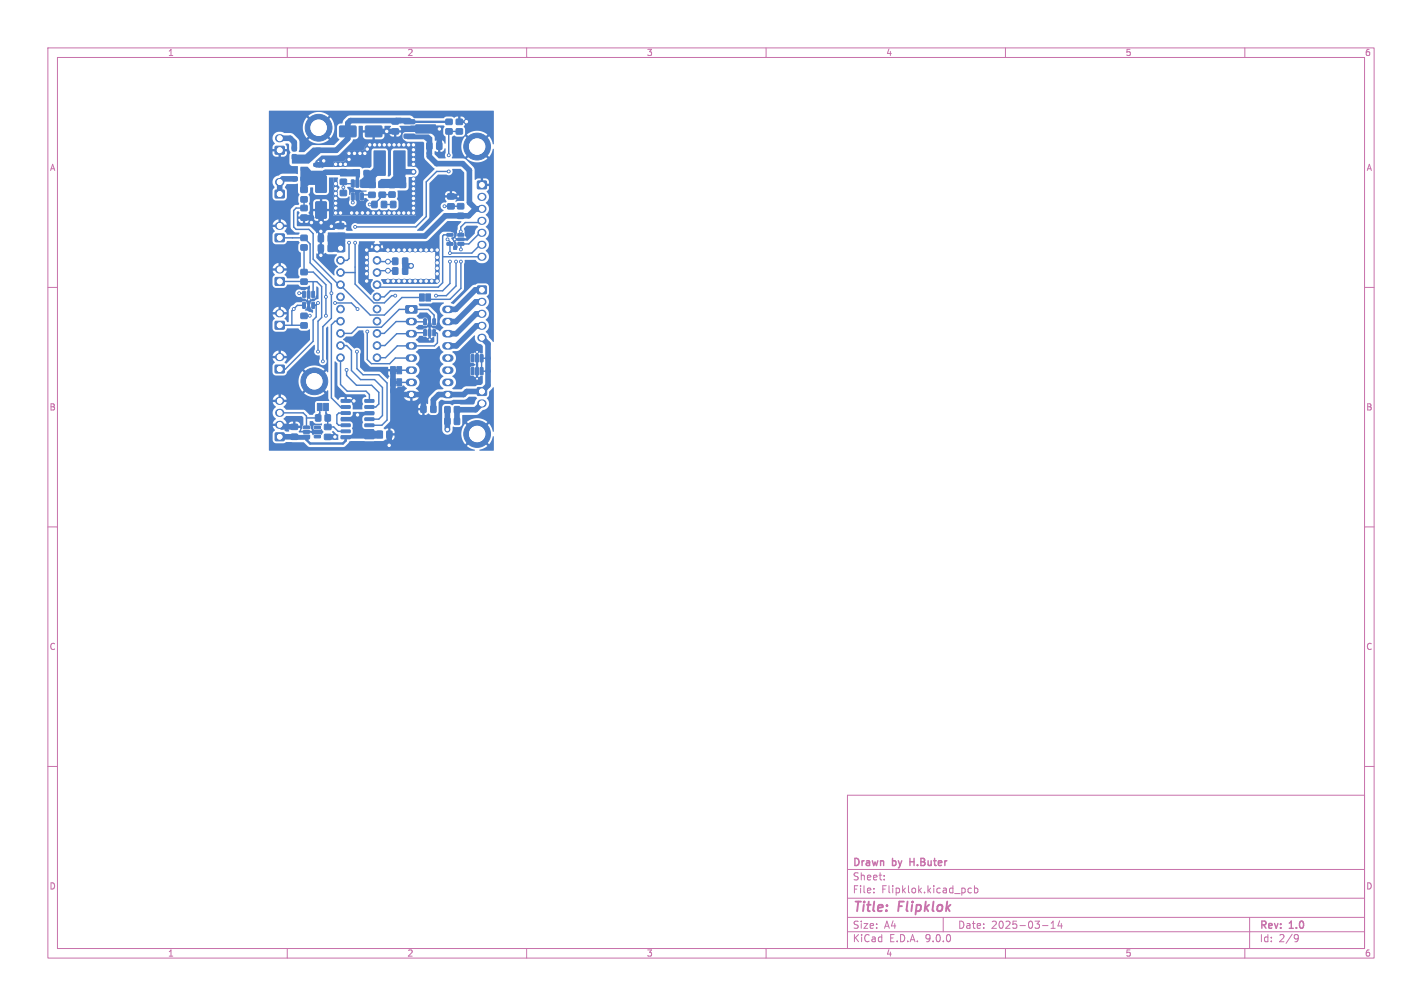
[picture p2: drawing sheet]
<svg xmlns="http://www.w3.org/2000/svg" width="297mm" height="210mm" viewBox="0 0 297 210" stroke-linecap="round" stroke-linejoin="round" font-family="sans-serif">
<defs><g id="words">
<g font-size="2.8" fill="#c872ab">
<text x="178" y="190.9">Title:</text>
<text x="187.7" y="190.9">Flipklok</text>
</g>
<g font-size="2.1" fill="#c872ab">
<text x="178" y="184">Sheet:</text>
<text x="178" y="181.2">Drawn</text>
<text x="186.5" y="181.2">by</text>
<text x="190.7" y="181.2">H.Buter</text>
<text x="178" y="186.7">File:</text>
<text x="184.1" y="186.7">Flipklok.kicad_pcb</text>
<text x="178" y="196.9">KiCad</text>
<text x="178" y="194.1">Size:</text>
<text x="184.7" y="194.1">A4</text>
<text x="185.7" y="196.9">E.D.A.</text>
<text x="193.3" y="196.9">9.0.0</text>
<text x="200" y="194.1">Date:</text>
<text x="207" y="194.1">2025-03-14</text>
<text x="263" y="194.3">Rev:</text>
<text x="263" y="196.9">Id:</text>
<text x="267.1" y="196.9">2/9</text>
<text x="269.4" y="194.3">1.0</text>
</g>
<g font-size="1.8" fill="#c872ab">
<text x="35" y="11.9">1</text>
<text x="85" y="11.9">2</text>
<text x="135" y="11.9">3</text>
<text x="185" y="11.9">4</text>
<text x="235" y="11.9">5</text>
<text x="285" y="11.9">6</text>
<text x="10.3" y="35.9">A</text>
<text x="285.4" y="35.9">A</text>
<text x="10.3" y="85.9">B</text>
<text x="285.3" y="85.9">B</text>
<text x="10.3" y="135.9">C</text>
<text x="285.3" y="135.9">C</text>
<text x="10.3" y="185.9">D</text>
<text x="285.3" y="185.9">D</text>
<text x="35" y="199.9">1</text>
<text x="85" y="199.9">2</text>
<text x="135" y="199.9">3</text>
<text x="185" y="199.9">4</text>
<text x="235" y="199.9">5</text>
<text x="285" y="199.9">6</text>
</g>
</g></defs>
<g fill="none" stroke="#c872ab" stroke-width=".21">
<path d="M10 10h277v190h-277zM12 12h273v186h-273zM60 10v2M110 10v2M160 10v2M210 10v2M260 10v2M10 60h2M285 60h2M10 110h2M285 110h2M10 160h2"/>
<path d="M177 166h108v32h-108zM285 160h2M60 198v2M110 198v2M160 198v2M177 194.5h108M177 191.5h108M177 187.5h108M177 181.5h108M182.5 186.3v.1M182.5 185.5v.1M184.7 183.6v.1"/>
<path d="M184.7 182.8v.1M197 191.5v3M202.9 185.5l-.4-.1-.3 .3 .1 .6h.6M203.5 185.5l.5-.1 .2 .3-.1 .6h-.6M203.5 184.9v1.5M210 198v2M217.7 193.2h1.2M219.5 193.8h.9M219.5 192.7l.5-.4v1.5M221.3 192.2l-.3 1.1h.9M221.7 192.8v1M260 198v2"/>
<path d="M261 191.5v6.5M270.6 195.1l.5 .1a.99 .99 0 0 1-.4 1.4h-.2M271.2 195.7l-.3 .3h-.3"/>
</g>
<path d="M190.1 179.2v1.5M190.1 179.9h.8" fill="none" stroke="#c872ab" stroke-width=".3"/>
<g fill="#4d7fc4">
<path d="M82.5 77h.5v.6h-.5z"/>
<path d="M82.5 79.5h.5v.6h-.5z"/>
</g>
<g fill="#4d7fc4" stroke="#4d7fc4" stroke-width=".21">
<path d="M57.5 58h1.8v1.5h-1.8z"/>
<path d="M57.5 39.7h1.8v1.6h-1.8z"/>
<path d="M70.4 51.1h1.4v1.4h-1.4z"/>
<path d="M57.5 30.6h1.8v1.5h-1.8z"/>
<path d="M99.7 80.9h1.9v1.6h-1.9z"/>
<path d="M84.8 63.9l2.2-.1 .1 .2v1.2l-.2 .2h-2l-.2-.3z"/>
<path d="M99.8 59.7h1.8v1.6h-1.8z"/>
<path d="M99.8 37.8h1.8v1.6h-1.8z"/>
<path d="M57.5 90.4h1.8v1.6h-1.8z"/>
<path d="M57.5 76.3h1.8v1.5h-1.8z"/>
<path d="M57.5 48.9h1.8v1.5h-1.8z"/>
<path d="M57.5 67.1h1.8v1.6h-1.8z"/>
<path d="M71 26.4l3.2-.1 .2 .2v1.9l-.3 .2h-3.1l-.1-.3z"/>
<path d="M76.4 26.4l3.2-.1 .2 .2v1.9l-.3 .2h-3.1l-.1-.3z"/>
<path d="M62.9 65.4h1.2v1.1h-1.2z"/>
<path d="M62.9 67.4h1.2v1.1h-1.2z"/>
<path d="M71.1 39.8h1.2v1h-1.2z"/>
<path d="M71.1 41.8h1.2v1h-1.2z"/>
<path d="M92.9 87.3h1.1v1.3h-1.1z"/>
<path d="M94.9 87.3h1.1v1.3h-1.1z"/>
<path d="M82 53.9h1.1v1.3h-1.1z"/>
<path d="M84.1 53.9h1v1.3h-1z"/>
<path d="M66 36.8l2-.1 .2 .2v3l-.1 .3h-1.9l-.3-.2z"/>
<path d="M66 42.2l2-.1 .2 .2v3l-.1 .3h-1.9l-.3-.2z"/>
<path d="M67.8 88.6h1.3v1h-1.3z"/>
<path d="M67.8 90.7h1.3v1h-1.3z"/>
<path d="M68.6 51.2h1v1.3h-1z"/>
<path d="M66.5 51.2h1v1.3h-1z"/>
<path d="M83.4 38.1h1.3v1h-1.3z"/>
<path d="M83.4 40.2h1.3v1h-1.3z"/>
<path d="M60.8 90.7h1.3v1h-1.3z"/>
<path d="M60.8 88.6h1.3v1h-1.3z"/>
<path d="M81.9 24.8h1.3v1.1h-1.3z"/>
<path d="M81.9 26.9h1.3v1h-1.3z"/>
<path d="M90 84.8h1v1.3h-1z"/>
<path d="M87.9 84.8h1.1v1.3h-1.1z"/>
<path d="M79.2 38.1h1.3v1h-1.3z"/>
<path d="M79.2 40.1h1.3v1.1h-1.3z"/>
<path d="M62.9 56.3h1.2v1h-1.2z"/>
<path d="M62.9 58.3h1.2v1h-1.2z"/>
<path d="M81.6 76.5h1v1.5h-1z"/>
<path d="M82.9 76.5h1v1.5h-1z"/>
<path d="M71.1 35.4h1.2v1.1h-1.2z"/>
<path d="M71.1 37.4h1.2v1.1h-1.2z"/>
<path d="M66.3 84.2h1v1.5h-1z"/>
<path d="M67.6 84.2h1v1.5h-1z"/>
<path d="M81.6 42.1h1.1v1.2h-1.1z"/>
<path d="M83.6 42.1h1.1v1.2h-1.1z"/>
<path d="M61.1 30.6h.8v.9h-.8z"/>
<path d="M61.1 32.3h.8v.9h-.8z"/>
<path d="M93.2 24.9h1.2v1.1h-1.2z"/>
<path d="M93.2 26.9h1.2v1.1h-1.2z"/>
<path d="M70.5 48.8h1.3v1h-1.3z"/>
<path d="M70.5 46.7h1.3v1h-1.3z"/>
<path d="M78.1 31.5h2.4v5.1h-2.4z"/>
<path d="M82.3 31.5h2.3v5.1h-2.3z"/>
<path d="M76.1 35.6h.9v1h-.9z"/>
<path d="M76.1 32.8h.9v1h-.9z"/>
<path d="M95.3 26.9h1.3v1.1h-1.3z"/>
<path d="M95.3 24.9h1.3v1.1h-1.3z"/>
<path d="M93.5 42.6h1.3v1h-1.3z"/>
<path d="M93.5 40.5h1.3v1h-1.3z"/>
<path d="M90.4 68.8l.6 .1-.1 1.2-.5-.1z"/>
<path d="M89.5 68.8l.5 .1-.1 1.2-.5-.1z"/>
<path d="M88.5 68.8l.6 .1-.1 1.2-.5-.1z"/>
<path d="M88.5 66.6h.6l-.1 1.2h-.5z"/>
<path d="M90.4 66.6h.6l-.1 1.2h-.5z"/>
<path d="M61.1 36.9h1v.8h-1z"/>
<path d="M62.9 36.9h.9v.8h-.9z"/>
<path d="M62.9 35.1l1.1-.1 .1 .6-1.1 .1z"/>
<path d="M62.9 33.2l1.1-.1 .1 .6-1.1 .1z"/>
<path d="M65.6 34.1h1l.1 .5-1.1 .1z"/>
<path d="M88.9 61.4h1v1.5h-1z"/>
<path d="M87.6 61.4h1v1.5h-1z"/>
<path d="M95.6 48.8l1.2-.1 .1 .5-1.2 .1z"/>
<path d="M95.6 49.7h1.2l.1 .5-1.2 .1z"/>
<path d="M95.6 50.7l1.2-.1 .1 .5-1.2 .1z"/>
<path d="M93.4 50.7l1.1-.1 .1 .5-1.2 .1z"/>
<path d="M93.4 48.8l1.1-.1 .1 .5-1.2 .1z"/>
<path d="M81.6 79.1h1v1.5h-1z"/>
<path d="M82.9 79.1h1v1.5h-1z"/>
<path d="M62.9 42.9h1.2v1.1h-1.2z"/>
<path d="M62.9 44.9h1.2v1.1h-1.2z"/>
<path d="M65.9 86.6h1.1v1.3h-1.1z"/>
<path d="M67.9 86.6h1.1v1.3h-1.1z"/>
<path d="M82 55.9h1.1v1.3h-1.1z"/>
<path d="M84.1 55.9h1v1.3h-1z"/>
<path d="M73.7 35.5h1.3v1h-1.3z"/>
<path d="M73.7 33.4h1.3v1h-1.3z"/>
<path d="M77.7 42.1h1v1.2h-1z"/>
<path d="M79.7 42.1h1v1.2h-1z"/>
<path d="M62.9 39.1h1.2v1.1h-1.2z"/>
<path d="M62.9 41.1h1.2v1.1h-1.2z"/>
<path d="M92.9 84.9h1.1v1.3h-1.1z"/>
<path d="M94.9 84.9h1.1v1.3h-1.1z"/>
<path d="M62.9 51.1h1.2v1.1h-1.2z"/>
<path d="M62.9 49.1h1.2v1.1h-1.2z"/>
<path d="M89.2 29.8h1v1.3h-1z"/>
<path d="M91.2 29.8h1.1v1.3h-1.1z"/>
<path d="M63.2 60.8l.6 .1-.1 1.2-.5-.1z"/>
<path d="M64.2 60.8l.5 .1v1.2l-.5-.1z"/>
<path d="M65.1 60.8l.6 .1-.1 1.2-.5-.1z"/>
<path d="M65.1 63.1l.6 .1-.1 1.2-.5-.1z"/>
<path d="M63.2 63.1l.6 .1-.1 1.2-.5-.1z"/>
<path d="M100.3 76.8h.6l-.1 1.5-.5-.1z"/>
<path d="M99.4 76.8h.5v1.5l-.6-.1z"/>
<path d="M98.4 76.8h.6l-.1 1.5-.5-.1z"/>
<path d="M98.4 74.1h.6l-.1 1.5-.5-.1z"/>
<path d="M99.4 74.1h.5v1.5l-.6-.1z"/>
<path d="M100.3 74.1h.6l-.1 1.5-.5-.1z"/>
<path d="M75.3 40.3h.6l-.1 1.5-.5-.1z"/>
<path d="M74.4 40.3h.5v1.5l-.6-.1z"/>
<path d="M73.4 40.3h.6l-.1 1.5-.5-.1z"/>
<path d="M73.4 37.6h.6l-.1 1.5-.5-.1z"/>
<path d="M74.4 37.6h.5v1.5l-.6-.1z"/>
<path d="M75.3 37.6h.6l-.1 1.5-.5-.1z"/>
<path d="M68.6 49.1h1v1.3h-1z"/>
<path d="M66.5 49.1h1v1.3h-1z"/>
<path d="M95.6 44.5h1.2v1.1h-1.2z"/>
<path d="M95.6 42.5h1.2v1.1h-1.2z"/>
<path d="M78.7 90h1.1v1.3h-1.1z"/>
<path d="M80.8 90h1v1.3h-1z"/>
<path d="M63.4 90.9l1.2-.1 .1 .5-1.3 .1z"/>
<path d="M63.4 89.9h1.2l.1 .5-1.3 .1z"/>
<path d="M63.4 89l1.2-.1 .1 .5-1.3 .1z"/>
<path d="M65.7 89l1.2-.1v.5l-1.2 .1z"/>
<path d="M65.7 90.9l1.2-.1v.5l-1.2 .1z"/>
<path d="M84.4 28h2.1l.1 .7-.2 .2h-1.9l-.1-.3z"/>
<path d="M84.4 26.5h2.4v-.4h4.2v1.7h-4.2v-.4h-2.4z"/>
<path d="M84.4 25h2.1l.1 .7-.2 .2h-1.9l-.1-.3z"/>
<path d="M81.2 38.1h1.3v1h-1.3z"/>
<path d="M81.2 40.1h1.3v1h-1.3z"/>
<path d="M71.3 91.1l1.8-.1 .1 .5-1.9 .1z"/>
<path d="M71.3 89.8h1.8l.1 .5h-1.9z"/>
<path d="M71.3 88.5h1.8l.1 .5-1.9 .1z"/>
<path d="M71.3 87.2h1.8l.1 .5-1.9 .1z"/>
<path d="M71.3 86l1.8-.1 .1 .5-1.9 .1z"/>
<path d="M71.3 84.7h1.8l.1 .5-1.9 .1z"/>
<path d="M71.3 83.4h1.8l.1 .5-1.9 .1z"/>
<path d="M76.2 83.4h1.8l.1 .5-1.8 .1z"/>
<path d="M76.2 84.7h1.8l.1 .5-1.8 .1z"/>
<path d="M76.2 86l1.8-.1 .1 .5-1.8 .1z"/>
<path d="M76.2 87.2h1.8l.1 .5-1.8 .1z"/>
<path d="M76.2 88.5h1.8l.1 .5-1.8 .1z"/>
<path d="M76.2 89.8h1.8l.1 .5h-1.8z"/>
<path d="M76.2 91.1l1.8-.1 .1 .5-1.8 .1z"/>
<path d="M77 40.2h1.3v1h-1.3z"/>
<path d="M77 38.1h1.3v1h-1.3z"/>
<circle cx="71.1" cy="54.4" r=".8"/>
<circle cx="71.1" cy="56.9" r=".8"/>
<circle cx="71.1" cy="59.4" r=".8"/>
<circle cx="71.1" cy="62" r=".8"/>
<circle cx="71.1" cy="64.5" r=".8"/>
<circle cx="71.1" cy="67.1" r=".8"/>
<circle cx="71.1" cy="69.6" r=".8"/>
<circle cx="71.1" cy="72.1" r=".8"/>
<circle cx="71.1" cy="74.7" r=".8"/>
<circle cx="78.7" cy="74.7" r=".8"/>
<circle cx="78.7" cy="72.1" r=".8"/>
<circle cx="78.7" cy="69.6" r=".8"/>
<circle cx="78.7" cy="67.1" r=".8"/>
<circle cx="78.7" cy="64.5" r=".8"/>
<circle cx="78.7" cy="62" r=".8"/>
<circle cx="78.7" cy="59.4" r=".8"/>
<circle cx="78.7" cy="56.9" r=".8"/>
<circle cx="78.7" cy="54.4" r=".8"/>
<circle cx="78.7" cy="51.8" r=".8"/>
<circle cx="99.7" cy="30.6" r="1.8"/>
<circle cx="99.7" cy="30.6" r="2.8"/>
<circle cx="81" cy="56.5" r=".5"/>
<circle cx="81" cy="54.6" r=".5"/>
<circle cx="99.7" cy="90.6" r="1.8"/>
<circle cx="99.7" cy="90.6" r="2.8"/>
<circle cx="66.5" cy="26.7" r="1.8"/>
<circle cx="66.5" cy="26.7" r="2.8"/>
<circle cx="65.7" cy="79.6" r="1.8"/>
<circle cx="65.7" cy="79.6" r="2.8"/>
<circle cx="91.3" cy="56" r=".4"/>
<circle cx="70.1" cy="42.4" r=".4"/>
<circle cx="99.6" cy="79.1" r=".3"/>
<circle cx="91.3" cy="57.2" r=".4"/>
<circle cx="86.4" cy="41.4" r=".4"/>
<circle cx="85.9" cy="55.5" r=".5"/>
<circle cx="64.5" cy="62.5" r=".3"/>
<circle cx="84.3" cy="44.5" r=".4"/>
<circle cx="80.8" cy="27.4" r=".5"/>
<circle cx="71.1" cy="34.3" r=".4"/>
<circle cx="86.4" cy="40.4" r=".4"/>
<circle cx="86.4" cy="42.4" r=".4"/>
<circle cx="95.7" cy="41" r=".3"/>
<circle cx="81" cy="58.7" r=".4"/>
<circle cx="76.6" cy="57.2" r=".4"/>
<circle cx="90.2" cy="58.7" r=".4"/>
<circle cx="82.3" cy="44.5" r=".4"/>
<circle cx="99.6" cy="73.5" r=".3"/>
<circle cx="89" cy="58.7" r=".4"/>
<circle cx="79.3" cy="30.2" r=".4"/>
<circle cx="84.3" cy="30.2" r=".4"/>
<circle cx="82.2" cy="58.7" r=".4"/>
<circle cx="69.2" cy="47.2" r=".5"/>
<circle cx="87.9" cy="58.7" r=".4"/>
<circle cx="67" cy="48.3" r=".5"/>
<circle cx="89" cy="52.2" r=".4"/>
<circle cx="75.2" cy="32" r=".4"/>
<circle cx="85.3" cy="30.2" r=".4"/>
<circle cx="67" cy="53.3" r=".5"/>
<circle cx="76.6" cy="53.7" r=".4"/>
<circle cx="86.4" cy="33.3" r=".4"/>
<circle cx="67.6" cy="33.6" r=".5"/>
<circle cx="86.4" cy="34.3" r=".4"/>
<circle cx="70.1" cy="38.4" r=".4"/>
<circle cx="67.1" cy="46.5" r=".5"/>
<circle cx="70.1" cy="41.4" r=".4"/>
<circle cx="86.4" cy="43.5" r=".4"/>
<circle cx="91.3" cy="54.9" r=".4"/>
<circle cx="81.3" cy="30.2" r=".4"/>
<circle cx="86.7" cy="58.7" r=".4"/>
<circle cx="86.4" cy="30.2" r=".4"/>
<circle cx="78" cy="44.5" r=".4"/>
<circle cx="91.3" cy="52.2" r=".4"/>
<circle cx="76.2" cy="32" r=".4"/>
<circle cx="90.2" cy="52.2" r=".4"/>
<circle cx="76.7" cy="31.1" r=".4"/>
<circle cx="76.6" cy="52.2" r=".4"/>
<circle cx="81.3" cy="93" r=".5"/>
<circle cx="70.1" cy="44.5" r=".4"/>
<circle cx="73.9" cy="83.7" r=".5"/>
<circle cx="86.4" cy="39.4" r=".4"/>
<circle cx="87.9" cy="52.2" r=".4"/>
<circle cx="70" cy="91.2" r=".5"/>
<circle cx="72.9" cy="33.3" r=".4"/>
<circle cx="81.3" cy="44.5" r=".4"/>
<circle cx="85.6" cy="52.2" r=".4"/>
<circle cx="91.3" cy="58.7" r=".4"/>
<circle cx="70.1" cy="39.4" r=".4"/>
<circle cx="86.4" cy="32.3" r=".4"/>
<circle cx="97.4" cy="25.4" r=".5"/>
<circle cx="70.1" cy="34.3" r=".4"/>
<circle cx="84.5" cy="58.7" r=".4"/>
<circle cx="80.3" cy="30.2" r=".4"/>
<circle cx="91.8" cy="26.9" r=".5"/>
<circle cx="83.3" cy="52.2" r=".4"/>
<circle cx="83.3" cy="30.2" r=".4"/>
<circle cx="72.9" cy="32" r=".4"/>
<circle cx="72.1" cy="34.3" r=".4"/>
<circle cx="84.5" cy="52.2" r=".4"/>
<circle cx="80.3" cy="44.5" r=".4"/>
<circle cx="76.6" cy="56" r=".4"/>
<circle cx="86.4" cy="44.5" r=".4"/>
<circle cx="70.1" cy="43.4" r=".4"/>
<circle cx="73.4" cy="44.5" r=".4"/>
<circle cx="65" cy="46.5" r=".5"/>
<circle cx="83.3" cy="44.5" r=".4"/>
<circle cx="89.7" cy="70.9" r=".3"/>
<circle cx="76.8" cy="44.5" r=".4"/>
<circle cx="74.5" cy="44.5" r=".4"/>
<circle cx="75.7" cy="44.5" r=".4"/>
<circle cx="76.6" cy="58.7" r=".4"/>
<circle cx="78.2" cy="30.2" r=".4"/>
<circle cx="71.1" cy="44.5" r=".4"/>
<circle cx="91.3" cy="53.7" r=".4"/>
<circle cx="74" cy="32" r=".4"/>
<circle cx="82.3" cy="30.2" r=".4"/>
<circle cx="85.3" cy="44.5" r=".4"/>
<circle cx="70.1" cy="40.4" r=".4"/>
<circle cx="81" cy="52.2" r=".4"/>
<circle cx="79.1" cy="44.5" r=".4"/>
<circle cx="95" cy="50" r=".3"/>
<circle cx="86.7" cy="52.2" r=".4"/>
<circle cx="76.6" cy="54.9" r=".4"/>
<circle cx="77.2" cy="30.2" r=".4"/>
<circle cx="86.4" cy="37.4" r=".4"/>
<circle cx="86.4" cy="31.3" r=".4"/>
<circle cx="82.2" cy="52.2" r=".4"/>
<circle cx="83.3" cy="58.7" r=".4"/>
<circle cx="85.6" cy="58.7" r=".4"/>
<circle cx="86.4" cy="38.4" r=".4"/>
<circle cx="86.4" cy="35.9" r=".5"/>
<circle cx="74.7" cy="86.6" r=".5"/>
<circle cx="93.5" cy="50" r=".3"/>
<circle cx="94" cy="54.6" r=".3"/>
<circle cx="94" cy="52.8" r=".3"/>
<circle cx="92.8" cy="43.1" r=".3"/>
<circle cx="69.2" cy="61.2" r=".3"/>
<circle cx="72.4" cy="77.2" r=".3"/>
<circle cx="62.5" cy="61.2" r=".3"/>
<circle cx="67.4" cy="75.4" r=".3"/>
<circle cx="74.5" cy="73.4" r=".3"/>
<circle cx="66.4" cy="73.4" r=".3"/>
<circle cx="68.1" cy="62" r=".3"/>
<circle cx="64.7" cy="65.9" r=".3"/>
<circle cx="68.1" cy="65.9" r=".3"/>
<circle cx="70" cy="63.2" r=".3"/>
<circle cx="66.4" cy="63.2" r=".3"/>
<circle cx="74.7" cy="64.5" r=".3"/>
<circle cx="93.4" cy="89.7" r=".5"/>
<circle cx="73.7" cy="42.3" r=".3"/>
<circle cx="77.2" cy="42.7" r=".3"/>
<circle cx="96.2" cy="48.3" r=".3"/>
<circle cx="95.3" cy="54.6" r=".3"/>
<circle cx="91.1" cy="61.7" r=".3"/>
<circle cx="96.3" cy="54.6" r=".3"/>
<circle cx="96.3" cy="52.1" r=".3"/>
<circle cx="72.9" cy="50.7" r=".3"/>
<circle cx="71.7" cy="39.1" r=".3"/>
<circle cx="76.7" cy="69.2" r=".3"/>
<circle cx="61.4" cy="64.5" r=".3"/>
<circle cx="93.7" cy="32.4" r=".3"/>
<circle cx="74.2" cy="47.4" r=".3"/>
<circle cx="93.7" cy="35.8" r=".3"/>
<circle cx="74.2" cy="50.7" r=".3"/>
<circle cx="82.6" cy="61.7" r=".3"/>
</g>
<g fill="none" stroke="#4d7fc4" stroke-width="1.7">
<path d="M58.3 38h.3M58.3 28.9h.3M58.3 56.3h.3M58.3 47.2h.3M100.5 41.1h.3M100.5 43.6h.3M100.5 46.1h.3M100.5 48.6h.3M100.5 51.1h.3M100.5 53.6h.3M58.3 74.5h.3M58.3 65.4h.3"/>
<path d="M100.5 63h.3M100.5 65.5h.3M100.5 68h.3M100.5 70.5h.3M58.3 88.7h.2M58.3 86.2h.2M58.3 83.7h.2M100.5 84.2h.3"/>
</g>
<g fill="none" stroke="#4d7fc4" stroke-width="1.6">
<path d="M85.5 67.1h.8M85.5 69.7h.8M85.5 72.2h.8M85.5 74.7h.8M85.5 77.3h.8M85.5 79.8h.8M93.1 67.1h.8M93.1 69.7h.8M93.1 72.2h.8M93.1 74.7h.8M93.1 77.3h.8M93.1 79.8h.8"/>
<path d="M93.1 64.6h.8M85.5 82.4h.8M93.1 82.4h.8"/>
</g>
<g fill="none" stroke="#4d7fc4" stroke-width="1.2">
<path d="M58.4 38v2.5M58.4 28.9h2.2l.9 .8v1.3M61.6 37.3h-2.5l-.7 .7M67.6 33.6l-.8 .8h-.7M67.9 36l-.8 .9v1.5M68 36h3.4M71.7 36h.1M78 27.4h4.3M79.3 34.1v.5M79.8 38.6h.1M82.7 25.2l-.2 .2M84 35.9h2.4"/>
<path d="M85.5 25.2h-12.3l-.6 .5v3.3l-2.4 2.4h-4M89.7 30.5v2.1l1.5 1.6h5.4l1.4 1.4v6.7l1.4 1.3M89.7 32h.1M91 26.9h.8l-.1 3.6M65 45.4l-1.5 .1M65 45.4h.1M65 45.4v1.1M67 48.3v1.5M67 51.8v1.5M67.1 43.8v2.7M71.1 47.2h-1.9M84.6 54.5v2.1"/>
<path d="M84.6 55.5h1.3M94.2 41h1.5M96.2 45.1h.1M99.3 43.6l-1.4 1.5h-4.9l-4.2 4.2h-17.7M99.3 43.6h1.4M82.1 77.3v4.5l.6 .6h5l.7 .7v2.3M100.7 70.5l1.2 1.3v8.6l-1.2 1.3h-3.2l-.7 .7h-5.2l-1.1 1.1v1.9M100.7 65.5h-1.3l-4.1 4.2h-1.8M100.7 63h-1.3l-4.2 4.1h-1.7M100.7 68h-1.2l-4.2 4.2h-1.8M100.7 60.5h-1.4l-4.1 4.1h-1.7M58.4 88.7l.4 .4h2.7"/>
<path d="M58.4 91.2h3.1M61.5 91.2h.1M68.5 91.2h1.5M81.3 90.7v2.3M81.3 90.7h.1M93.4 85.5v4.2M100.7 84.2l-1.4 1.3h-3.9v2.5"/>
</g>
<g fill="none" stroke="#4d7fc4" stroke-width=".3">
<path d="M73.7 38.3l-2 .1v1.9M93.7 35.8h-2.5l-2.2 2.2v7.2l-2.1 2.2h-12.7M95.9 27.4l-2.2 .1v4.9M58.4 49.7h5.1l1.3 1.2v4l4.4 4.4v7.1l-1.8 1.8v7.2M58.4 58.8h7.8l1 1v6.5l-.8 .8v6.3M63.5 51.7v5.1h1.9l2.7 2.6v6.5M63.5 41.6v1.8h-1.7l-.5 .5v3.5l.5 .5h2.7l.9 .9v5.3l5.3 5.3h.4l6.2 6.4h3l3.6-3.7h4.2M65.4 58.8v2.7M71.1 56.9h3.1M72.9 50.7v3.3l-.4 .4h-1.4M73.7 41v1.3M74.2 50.7v8.6l3.9 3.9h2.2l1.5-1.5h.7"/>
<path d="M75.9 40.7h1.8M78.7 54.4l.3 .2 3.5-.1M79.4 41.1v.3l-1.2 1.3h-1M80.2 42.7h1.9M81.9 40.6l-2.1 .1M82.5 56.6l-3.4-.1-.4 .4M92.5 53.6h8.2M92.8 43.1h2M93.5 50l.5 .5v2.3h4.6l1.7-1.7h.4M93.9 50.9h.1M94 49h.1M94 49h-1.3l-.2 .3v9.7l-1 .9h-12.3l-.5-.5"/>
<path d="M94 54.6v4.6l-1.5 1.5h-11l-1.2 1.3h-1.6M95 50h1.3M95 50h.1M95.2 54.6v5.1l-2 2h-2.1M96.2 43.1h-2M96.2 49h.1M96.3 54.6v5.6l-2.3 2.3h-4.2l-.4-.4M100.7 46.1l-.4 .4h-3.1l-1 .9v1.6M100.7 48.6h-.5l-2.3 2.3h-1.6v1.2M58.4 67.9h5.1M62.5 61.2h.7l.3 .3M63.5 63.7h-1.4l-1.1 1.2v3"/>
<path d="M64.5 61.2v1.3M64.7 65.9h-1.2M66 63.6v2.6l-.6 .6v4.5l-5.8 5.7h-1.2M66.4 63.2l-.5 .6-.5-.1M70 63.2h3.4l1.3 1.3M71.1 74.2v6.1l1.4 1.4h4l.7 .7v1.3M71.1 72.1h1.3l1 1.1v4.1l1.9 1.9h2.9l1.7 1.7v5.8l-.8 .8h-1.9M71.1 67.1h-1.1l-.8 .7v15.3l1.9 1.9h1.1M72.4 77.2v1.2l2.1 2h3.1l1.5 1.5v2.4l-.6 .7h-1.3M74.5 73.4v3.6l1.3 1.2h3.3l1.7 1.8v7.7l-1 1.1h-2.6M76.7 69.2v5.9l.9 .8h3.8l1.2-1.2h3.3M83.4 77.3h2.5"/>
<path d="M83.4 79.8h2.5M88.8 69.5h-2.7l-.2 .2h-3l-2.5 2.4h-1.7M88.8 67.2l-6.1-.1-2.4 2.5h-1.6M89.7 69.5v1.4M90.7 67.2v-1.4l-1.2-1.2h-6.1l-3.8 3.7h-4.9l-1.3 1.3h-2.3M90.7 69.5h.5l.2 .1v2l-.7 .6h-7.7l-2.5 2.5h-1.8M99.6 73.5v1.4M99.6 77.7v1.4M101.9 74.8h-1.3v2.7h1.3M101.9 77.5h.1M58.5 86.2h4.8l.7 .7v2.3M58.8 88.7l.1 .1"/>
<path d="M66.8 86.2h.1M66.8 85v1.2M66.8 86.2l-.3 .4v.6h-2.5M68.1 86.2l.4 .4v2.5h1.2l.9 .9h1.6M68.1 85v1.2M68.1 86.2h.1M72.9 86.2h-2.2l-.3 .4v1.8l.3 .4h2.2"/>
</g>
<path d="M85.5 25.4h.1M85.5 25.4h8.3M95.9 25.4h1.5M64 91.2v.6l.8 .8h6.8l.6-.6v-.7M72.2 83.7h1.7" fill="none" stroke="#4d7fc4" stroke-width=".5"/>
<g fill="#4d7fc4">
<path d="M76.2 51.8h15.5v7.1l-.2 .2h-11.5l-.4-.7 .1-.1h11.2v-5.7h-13.9v5.7h.7l.2 .1-.4 .7h-1.3z"/>
<path d="M69.6 37l1 .1-.1 1.4 .4 .7-.4 .6v.9a.74 .74 0 0 0 .7 .7h1.1l.6-.4 .1 .8a.82 .82 0 0 0 .1 1.1 .82 .82 0 0 0 1.1 0 .82 .82 0 0 0 .1-1.1v-.9l-.2-.7-.7-.1-.3 .6h-.1l-.1-.9-.4-.5 .1-.3h.6l1.1 .6 2.2 .2v.2l-1.2 .1-.2 .2 .1 1.5 .6 .1 .3-.2v-.3a.74 .74 0 0 1 .9 .3v.1a.87 .87 0 0 0-.6 .9 .87 .87 0 0 0 .7 .8l.6 .4h1l.5-.3 .5 .3h1a.56 .56 0 0 1 .9 0h.9a.74 .74 0 0 0 .7-.7v-1.1l-.3-.6 .2-.5-.1-1.2 2.1-.2 .2-.5v-2.1l1.6-.2v8.2h-17.3z"/>
<path d="M69.6 33.8h2.2l.5-.5v-1.3l.5-.5h2.9l.5-.4v-.5l.8-.7h9.9v5l-1.8-.2v-3.2l-.1-.4-.3-.1h-2.5l-.5 .5v5l-.4 .3-.3-.1v-5.2l-.4-.5h-2.5l-.3 .1-.2 .5v3.1l-.4 .4-1-.1-.5 .2-.6-.4-5.5 .1z"/>
<path d="M84.6 28.1h5l.7 .6v2.4h-1.1v-1.5l-.7-.5h-3.4l-.5-.4z"/>
<path d="M71 35.4l4.1-.1 .1 1.6-.2 .5v1.7h-.7v-2.3h-3.3z"/>
<path d="M56.2 23.2l46.8-.1 .2 .1-.1 6.9h-.2l-.3-.9-.4-.8-1.3 1.3-.3-.4 1.2-1.2a3.3 3.3 0 0 0-4.3 0l1.2 1.2-.3 .4-1.3-1.3-.1 .2a3.3 3.3 0 0 0 .1 4.1l1.3-1.2 .3 .4-1.2 1.2 .2 .2a3.3 3.3 0 0 0 4.1-.2l-1.2-1.2 .3-.4 1.3 1.2 .9-1.6 .1 40.2a.22 .22 0 0 1-.3 0 .22 .22 0 0 1-.1-.2l-.6-.6-.3-.7-.5-.5a1.55 1.55 0 0 0 0-2.6 1.48 1.48 0 0 0 0-2.5 1.5 1.5 0 0 0 .2-2.3l.5-.6v-1.4l-.1-.5-.5-.2h-1.7l-1.2 .5-3.8 3.8-.6-.3 2.7-2.8v-5.3l.1-.8h2.3a1.58 1.58 0 0 0 2.6 0 1.52 1.52 0 0 0-.5-2 1.48 1.48 0 0 0 0-2.5 1.48 1.48 0 0 0 0-2.5 1.48 1.48 0 0 0 0-2.5 1.48 1.48 0 0 0 0-2.5 1.5 1.5 0 0 0 .2-2.4l.5-.4v-.7h-1v-.5h1v-.5l-.3-.4-.9-.2v1h-.5v-1l-.6 .1-.6 .2-.1-2.4-1.7-1.8-.7-.2-2.3-.1 .1-.5-.1-.6 .1-3.4a.51 .51 0 0 1 .8 0h1.1a.74 .74 0 0 0 .7-.7v-.9l-.2-.4 .2-.8h-1l-.4-.4v-.1h1.4v-.2a.78 .78 0 0 0-.9-.7v.9h-.5v-.9l-.5 .1a.46 .46 0 0 1-.8-.1h-1.2l-.6 .4h-6.1l-.5-.5-.5-.1h-12.4l-.5 .1-.8 .8-.3 .8a.84 .84 0 0 0-1.1 .7v2l.5 .6-1.1 1.1-4.5 .1-1.8 1.5-1.1-.1 .2-.6-.1-1.6-.2-.5-1-1-.4-.2h-1.5l-.5-.3h-.7a1.43 1.43 0 0 0-1.2 1 1.43 1.43 0 0 0 .4 1.5l-.4 .4-.1 .7h1.1v.5h-1.1l.2 .8 .4 .3h.7v-.9h.5v.9h.5a.83 .83 0 0 0 .7-1.1h-1v-.5h1v-.5l-.3-.5 .1-.1h.5l.2 .2v1.1l.3 .6-.2 .5v1.9l.4 .3 1.3 .1v1.6h-3.2l-.7 .3a1.41 1.41 0 0 0-1.3 .9 1.41 1.41 0 0 0 .3 1.5l-.4 .8v1.4a.74 .74 0 0 0 .7 .7l1.7-.1 .5-.2 .1-.4v-1.3l-.4-.9 .4-.5 2.3-.2 .1 1.8 .3 .5-.3 .6v.9l.2 .5-.2 .2-.8 .1-.8 .9v3.6l.7 1 1.1 .1 .1 .2-.3 .3h-2.3l-.6-.8 .5-.8h-1v-.5l1-.1a1.35 1.35 0 0 0-1.2-1v.9h-.5v-.9a1.35 1.35 0 0 0-1.3 1.1h1.1v.5h-1.1l.5 .8-.5 .7 .1 1.7 .5 .4h1.7a.81 .81 0 0 0 .7-.7l2.5 .1a.35 .35 0 0 1 .2 .3 .35 .35 0 0 1-.2 .3l-.1 1.2 .5 .6v2.8l-.3 .4-.2 .4v.9l.3 .6-.3 .2h-2.3l-.6-.8 .5-.8h-1v-.5h1a1.34 1.34 0 0 0-1.2-1.1v.9h-.5v-.9a1.35 1.35 0 0 0-1.3 1.1h1.1v.5h-1.1l.5 .8-.5 .7 .1 1.7 .5 .4h1.7a.81 .81 0 0 0 .7-.7h2.4l.7 .5h1.1l.6-.3v3l1.1-.4 .3-.7v-1.6l.2-.1 .2 .3v2.3l-.5 .1-.3 .4h-.5a1.07 1.07 0 0 0 .2 1.8v.5l-.2 .1-1.5-.5 .1-.2a1.07 1.07 0 0 0-.1-1.7h-.5l-.3 .2h-1l-1.2 .9-.4 .8-.1 2.4h-.2l-.6-.6 .5-1h-1v-.5h1a1.34 1.34 0 0 0-1.2-1.1v1h-.5v-1a1.35 1.35 0 0 0-1.3 1.1h1.1v.5h-1.1l.5 .9-.5 .6 .1 1.7 .5 .4h1.7a.91 .91 0 0 0 .8-.6l2.3-.1 .7 .5h1.1l.6-.3v2.2l-5 5-.3-.3 .5-.8h-1v-.5l1-.1a1.35 1.35 0 0 0-1.2-1v.9h-.5v-.9a1.35 1.35 0 0 0-1.3 1.1h1.1v.5h-1.1l.5 .8-.5 .7v1.4a.74 .74 0 0 0 .7 .7h1.7a.92 .92 0 0 0 .7-.8l5.6-5.6 .2 .1v.8a.88 .88 0 0 0 0 1 .88 .88 0 0 0 1 .3v.8a.81 .81 0 0 0 .7 1.2 .81 .81 0 0 0 .6-1.3v-6.4l.3-.3 .2 .1v9.3l-.2 .1-.2-.3-1.3 1.3-.3-.4 1.2-1.2a3.3 3.3 0 0 0-4.3 0l1.2 1.2-.3 .4-1.3-1.3-.1 .2a3.3 3.3 0 0 0 .1 4.1l1.3-1.2 .3 .4-1.2 1.2 .2 .2a3.3 3.3 0 0 0 4.1-.2l-1.2-1.2 .3-.4 1.3 1.2 .2-.2 .2 .1v1.5l.2 .5-2.6 .1-.3 .2-.1 .3v1.8l-.5 .6h-.7l-.9-.9-.3-.2h-3.7l-.5-.6 .5-.5 .2-.5h-1.1v-.5h1.1a1.35 1.35 0 0 0-1.2-1.1v1h-.5v-1l-.2 .1a1.34 1.34 0 0 0-1 1h1v.5h-1l.1 .5 .5 .5a1.55 1.55 0 0 0 0 2.6l-.5 .5-.1 .4h1v.5h-1l.4 .9-.4 .6v1.5l.1 .4 .4 .2h1.8l.5-.2h3.6l.9 .9 .4 .1h7l.4-.1 .9-1 .3-.1h4.7l2.3-.2a.41 .41 0 0 1 .6 0h.7a.78 .78 0 0 0 .8-1h-.8v1h-.5v-1.5h1.3a.79 .79 0 0 0-.8-.9v.9h-.5v-.9l-.7 .1-.3-.2 1.4-1.5v-2h5.9l.2 .6 .6 .1v-.9h-.8v.2h-5.9v-1h5.9v.3h.8v-1a.75 .75 0 0 0-.8 .7h-5.9v-3.7l.3-.1v-3.6h-.7l.1 .9a.35 .35 0 0 1-.1 .6l-.2 .1-1.6-1.5-3.2-.1-.9-.8v-2.9a.85 .85 0 0 0-.2-1 .85 .85 0 0 0-1.1 0l-1.1-1.2-.5-.1-.6-.7 .6-.5 1.4-.1 1.3-1.2h.9l.2 .7v5.7l1.3 1.2h3.6l.1 .4 .9 .1 .1 .2 .2 .1v3.7l.5-.1 .3-.3h.8l.2-.2h.3l.6 .6-.5 .4-.3 .6h1.4v.5h-1.4a1.31 1.31 0 0 0 1.5 1.1v-1h.5v1h.2a1.3 1.3 0 0 0 1.2-1.1h-1.4v-.5h1.4l-.3-.6-.5-.4a1.42 1.42 0 0 0 .8-1.3 1.42 1.42 0 0 0-.8-1.3 1.42 1.42 0 0 0 .8-1.2 1.42 1.42 0 0 0-.8-1.3 1.42 1.42 0 0 0 .8-1.3 1.42 1.42 0 0 0-.8-1.2l.7-.6h3.3l1-.7a1.94 1.94 0 0 0 .8 1.3 1.42 1.42 0 0 0-.8 1.3 1.42 1.42 0 0 0 .8 1.2 1.42 1.42 0 0 0-.8 1.3 1.42 1.42 0 0 0 .8 1.3 1.5 1.5 0 0 0 0 2.5l-.2 .2-1.3 .1-1.5 1.5-.2 1.4-.7-.1v2.4l.8-.3 .6 .3h.9l.3-.1 .3-.5v-2l.5-.5 .9 .2h1l.7-.2h2.2l.5-.2 .6-.5h1.3l.3 .3-.3 .6-.2 .5-.2 .2-3.9-.1-.5 .3-.6-.3h-.9l-.4 .2-.3 .5 .1 4.9a1.09 1.09 0 0 0 1.1 .9 1.09 1.09 0 0 0 1-1.1l.1-.7 1.2 .2 .6-.3 .1-.4 .1-1.9h3l.5-.2 .7-.8a1.44 1.44 0 0 0 1.3-1 1.44 1.44 0 0 0-.4-1.5l.4-.5 .1-.9 .9-.8v9.2h-.2l-.3-.9-.4-.8-1.3 1.3-.3-.4 1.2-1.2-.2-.2a3.3 3.3 0 0 0-4.1 .2l1.2 1.2-.3 .4-1.3-1.3-.1 .2a3.3 3.3 0 0 0 .1 4.1l1.3-1.2 .3 .4-1.2 1.2 1.7 .9-43 .1v-33h5.5v.2a.91 .91 0 0 0 1.3 .7l.1 .3h.6l.5 .3v-2.3l-.5 .3-.8-.1a.8 .8 0 0 0-1.2 .6h-5.5v-34.6h7l.2 1.3 .6 1 1.3-1.2 .3 .4-1.2 1.2a3.3 3.3 0 0 0 4.3 0l-1.2-1.2 .3-.4 1.3 1.2 .1-.2a3.3 3.3 0 0 0-.1-4.1l-1.3 1.2-.3-.3 1.2-1.2-.2-.2a3.3 3.3 0 0 0-4.1 .2l1.2 1.2-.3 .3-1.3-1.2-.6 1.1-.2 .9h-7z"/>
<path d="M100.6 91.9l.3-.4 1.3 1.2 .4-.7 .3-.9h.2v2.9l-2.9 .1v-.2l.9-.3 .7-.5z"/>
<path d="M69.4 90.1l.2-.1 .6 .5 .5 .3v1h-.9l-.1-.3-1.2-.1v-.4h1.2z"/>
<path d="M59.7 86.9h3.4l.3 .3v1.5l-.5 1.2h2.3l-.5-1.2v-.7l.6-.1 .7 .5h1.2l.1 .1-.2 .3h-1.5l-.2 .2 .1 .6 .2 .1 1.5-.1 .4 .6-.5 .6-.3-.2h-1.1l-.4 .2-.1-.4-.4-.1h-2.3l-.1-.2 .3-.7h-2.5l.2 .6-.6 .1-.4-.3 .5-.9h-1.1l.1-.2 3.8 .2a.78 .78 0 0 0-1-.9v.9h-.5v-.9a.79 .79 0 0 0-1 .7h-1.3l-.1-.3h1.1l-.2-.4-.5-.5z"/>
<path d="M69.9 75.5l.2-.1 .4 .5v4.4l.1 .4 1.7 1.6h3.8l.4 .4a.29 .29 0 0 1-.1 .2 .29 .29 0 0 1-.3 0l-.4 .5 .1 .9-.1 1.1-1.9 .1-.2-.2 .1-.6-.2-.3 .2-.5h-1.4l-.3-.3v-.2h1.7l-.3-.4-.9-.1v.5h-.5v-.5h-.7l-.3 .1-.4 .5-.7-.7z"/>
<path d="M94.5 73.4l1.4-.3 3.2-3.1a1.55 1.55 0 0 0 1.3 1.9l.4 .4v1.4l-.4 .1-.5-.3v5.3l.5-.3h.4v1.5l-.4 .4h-.7l-.4 .2-2.1 .1-.8 .6h-1.7l-.2-.2a1.4 1.4 0 0 0 .7-1.3 1.4 1.4 0 0 0-.7-1.3 1.42 1.42 0 0 0 .7-1.2 1.42 1.42 0 0 0-.7-1.3 1.41 1.41 0 0 0 .6-1.9h3.1v1.5l.7 .2 .4 .3-.4 .4-.7 .2v1.5l.2 .3h.5l.5 .3v-5.3l-.5 .3-.6 .1-.1 .2h-3.1l-.6-.6z"/>
<path d="M87.5 63.4h2.5l.4-.3h2.2l.1 .2a1.42 1.42 0 0 0-.9 1.2 1.42 1.42 0 0 0 .8 1.4 1.42 1.42 0 0 0-.8 1.2 1.42 1.42 0 0 0 .8 1.3l-.7 .8-1-.6h-.5l-.4-.3v2.3l.5-.3 .2 .1v.9l-.2 .2h-3l-.7-.6 .8-.8h.6l1.3 .5v-2.3l-1.3 .5h-.9l-.4-.5 .6-.5h.7l.3 .2h.5a1.03 1.03 0 0 0 0-1.7l-1.4 .2-.6-.6 .7-.7 1.5 .1 .8 .8v1.1l.2 .7 .7 .1 .2-.1 .2-.7v-1.5l-.1-.3-1.4-1.4-2.1-.1z"/>
<path d="M75 50.4h3.2l.1 .2-.3 .1 .7 .7-.4 .4-.6-.7a1.63 1.63 0 0 0-.1 1.4l-.6 .1v5.7l.9 .1a1.49 1.49 0 0 0 .3 2.3l-.8 .9-2.6-2.6v-7.8z"/>
<path d="M79.2 50.4l9.8-.1 .5-.2 4-4 2.9 .1-.8 1-.2 2-.3 .5h2.3l-.3-.5-.2-1.5 .6-.6h2.1l.2 .3a1.53 1.53 0 0 0-.7 1.4l-1.5 1.5-2.5-.1 .5 1.3-.3 .7-.7-.1 .2-1.4-.6-1 .6-.4-.1-.7-.7-.2h-1.4l-.6 .5-.2 .3v9.5l-.6 .6h-11.1l-.4-1h11.2v-5.7h-10.9l-.1-.2a1.31 1.31 0 0 0-.1-1.3l-.7 .7-.3-.4 .7-.7-.3-.1z"/>
<path d="M65.9 33.6l1.3-1.1h3.1l.5-.2 2.7-2.6 .3-.6a.89 .89 0 0 0 1.1-.6l.9-.1 .2 .4 .4 .3h3.2l.4-.2 .2-.2 .1-.9h1l.2 .4a2.07 2.07 0 0 0 2.1 0l.2-.5h-1v.8h-.5v-.8h-1v.1l-3-.1v1.4h-.5v-1.4h-2v.7h-.9v-2.1h.8l.1 .9h4.5v-.8l.1-.1h1.2l-.3 .9h2.5l-.1-.4-.3-.4 .2-.1 9-.1 .3 .2-.3 .5v1l.5 .7v1.3h-.3a.75 .75 0 0 0-.8-.6v2.4h.1a.92 .92 0 0 0 .8-.7l.2 .1-.2 1.4 .2 .5-1.5 .1-.8-.9v-.7l.7 .2v-2.4l-.6 .1-.2-1-.8-.7-.4-.1h-4.8l-.4 .1-.2 .3v.8l.7 .7 3.5 .1 .2 .2 .2 3.3 2.1 2.2-2.4 2.5v7.2l-1.8 1.7h-12a.85 .85 0 0 0-1.1 .3 .85 .85 0 0 0 .2 1.1l-1.3 .1-.2-.2 .1-.5h-2.4v.5h-1.4l-.5 .3a.25 .25 0 0 1 0 .3 .25 .25 0 0 1-.3 0h-.4v4.4l.6-.2 .5 .3h1.9l.1 .1a1.42 1.42 0 0 0 .2 2.4l-.1 .1a1.47 1.47 0 0 0-.6 1.8h-.2l-3.6-3.7v-.9l.7 .1v-4.4l-.7 .1-.2-.3-1.2-1.1-2.5-.1-.2-.4h7.9v.2h2.4a.78 .78 0 0 0-.9-.9v.9h-.5v-.9l-.7 .2-.3 .5h-7.9v-1h.3a.78 .78 0 0 0 .9 .7 1.05 1.05 0 0 0 1.5-.6v-.2h-.9v.8h-.6v-.8h-.9v.1h-.3v-.4h3.4l.2 .4 .4 .3h2.1l.3-.2 .3-.4v-1.4h-1.4v2h-.5v-2h-1.4v1.3h-3.4v-1.1l.4-.2a.35 .35 0 0 1 .2 .3 .35 .35 0 0 1-.2 .4l-.1 .4h2.4l-.3-.7 .3-.7v-.9l-.2-.3 .1-.3h.8v1.3h3.3v-1.4l-.3-.4-1.1-.2v2h-.5v-2l-1 .1-.2 .2-.2 .4h-.8l.1-1.2-.3-.5 .3-.4 .2-1.1 .5 .1v.9l.4 .5 2.2 .1 .4-.2 .3-.5v-2.9l.9-.1v8h17.3v-8.2a1.09 1.09 0 0 0 0-1.9v-5h-9.9l-.8 .7v.5l-.5 .4h-2.9l-.5 .5v1.3l-.5 .5h-2.2v1.1h-1.7l-.7 .2-.1-.1 .1-.3h-1l-.3-.4v-.1l1.3-.1a.71 .71 0 0 0-.8-.5v.6h-.5z"/>
<path d="M91.4 36.5l1.8-.1a.87 .87 0 0 0 1.1 0 .87 .87 0 0 0 .2-1.1h1.7l.8 .7v5.8l-1.8 .3-.1-.1 .3-.8h-2.5l.1 .5 .3 .3-.2 .2a.87 .87 0 0 0-1 .6 .87 .87 0 0 0 .6 1.1l-4.3 4.3-1.3-.1 2.6-2.7v-4.8l5.7 .1a.78 .78 0 0 0-1-.8v.8h-.5v-.8a.79 .79 0 0 0-1 .7h-3.2v-2.4z"/>
<path d="M62.7 34.9l1.6-.1 .7 .8 3 .1v2.9h-3.5l-.2 .3-.1 1.2h-1.4z"/>
<path d="M71.2 87.1l1.9-.1a.72 .72 0 0 0 .6-.9l.1-.1h4.3v.7h-1.9l-.4 .3-.1 .3 .1 .8-.1 .4v.7l.5 .4h1.9v.3h1.9v1.6h-8.8v-.6l1.9-.1 .4-.2 .2-.3-.2-.9 .2-.8-.2-.4-.4-.2h-1.8z"/>
<path d="M78.1 31.6h2.4v4.9l-1.5 .1-.5 .5-.1 2.1h-2.8l-.1-1.8 .4-.4 .1-1.4h1.5l.6-.7z"/>
<path d="M61 90.6l.9-.1 .5 .3h2.2l.2 .7-.3 .3h-3.4l-.1-.1z"/>
<path d="M82.2 31.6h2.4v5.1l.2 .4v2.1h-5.7l-.1-1.4 .7-.4h1.8l.7-.7z"/>
<path d="M61 32.3h2.8l1.6-1.5 1.6 .1v1.1l-2.5 2.2-3.5-.1z"/>
<path d="M68.5 48.6l3.6-.1v4l-3.6 .1z"/>
</g>
<g fill="#fff" stroke="#fff" stroke-width=".21">
<circle cx="91.3" cy="56" r=".25"/>
<circle cx="70.1" cy="42.4" r=".25"/>
<circle cx="99.6" cy="79.1" r=".1"/>
<circle cx="91.3" cy="57.1" r=".25"/>
<circle cx="86.4" cy="41.4" r=".25"/>
<circle cx="85.9" cy="55.5" r=".25"/>
<circle cx="64.5" cy="62.5" r=".1"/>
<circle cx="84.3" cy="44.5" r=".25"/>
<circle cx="80.8" cy="27.4" r=".25"/>
<circle cx="71.1" cy="34.3" r=".25"/>
<circle cx="86.4" cy="40.4" r=".25"/>
<circle cx="86.4" cy="42.4" r=".25"/>
<circle cx="95.7" cy="41" r=".1"/>
<circle cx="81" cy="58.7" r=".25"/>
<circle cx="76.6" cy="57.1" r=".25"/>
<circle cx="90.2" cy="58.7" r=".25"/>
<circle cx="82.3" cy="44.5" r=".25"/>
<circle cx="99.6" cy="73.5" r=".1"/>
<circle cx="89" cy="58.7" r=".25"/>
<circle cx="79.3" cy="30.2" r=".25"/>
<circle cx="84.3" cy="30.2" r=".25"/>
<circle cx="82.2" cy="58.7" r=".25"/>
<circle cx="69.2" cy="47.2" r=".25"/>
<circle cx="87.9" cy="58.7" r=".25"/>
<circle cx="67" cy="48.3" r=".25"/>
<circle cx="89" cy="52.2" r=".25"/>
<circle cx="75.2" cy="32" r=".25"/>
<circle cx="85.3" cy="30.2" r=".25"/>
<circle cx="67" cy="53.3" r=".25"/>
<circle cx="76.6" cy="53.7" r=".25"/>
<circle cx="86.4" cy="33.3" r=".25"/>
<circle cx="67.6" cy="33.6" r=".25"/>
<circle cx="86.4" cy="34.3" r=".25"/>
<circle cx="70.1" cy="38.4" r=".25"/>
<circle cx="67.1" cy="46.5" r=".25"/>
<circle cx="70.1" cy="41.4" r=".25"/>
<circle cx="86.4" cy="43.5" r=".25"/>
<circle cx="91.3" cy="54.9" r=".25"/>
<circle cx="81.3" cy="30.2" r=".25"/>
<circle cx="86.7" cy="58.7" r=".25"/>
<circle cx="86.4" cy="30.2" r=".25"/>
<circle cx="78" cy="44.5" r=".25"/>
<circle cx="91.3" cy="52.2" r=".25"/>
<circle cx="76.2" cy="32" r=".25"/>
<circle cx="90.2" cy="52.2" r=".25"/>
<circle cx="76.7" cy="31.1" r=".25"/>
<circle cx="76.6" cy="52.2" r=".25"/>
<circle cx="81.3" cy="93" r=".25"/>
<circle cx="70.1" cy="44.5" r=".25"/>
<circle cx="73.9" cy="83.7" r=".25"/>
<circle cx="86.4" cy="39.4" r=".25"/>
<circle cx="87.9" cy="52.2" r=".25"/>
<circle cx="70" cy="91.2" r=".25"/>
<circle cx="72.9" cy="33.3" r=".25"/>
<circle cx="81.3" cy="44.5" r=".25"/>
<circle cx="85.6" cy="52.2" r=".25"/>
<circle cx="91.3" cy="58.7" r=".25"/>
<circle cx="70.1" cy="39.4" r=".25"/>
<circle cx="86.4" cy="32.3" r=".25"/>
<circle cx="97.4" cy="25.4" r=".25"/>
<circle cx="70.1" cy="34.3" r=".25"/>
<circle cx="84.5" cy="58.7" r=".25"/>
<circle cx="80.3" cy="30.2" r=".25"/>
<circle cx="91.8" cy="26.9" r=".25"/>
<circle cx="83.3" cy="52.2" r=".25"/>
<circle cx="83.3" cy="30.2" r=".25"/>
<circle cx="72.9" cy="32" r=".25"/>
<circle cx="72.1" cy="34.3" r=".25"/>
<circle cx="84.5" cy="52.2" r=".25"/>
<circle cx="80.3" cy="44.5" r=".25"/>
<circle cx="76.6" cy="56" r=".25"/>
<circle cx="86.4" cy="44.5" r=".25"/>
<circle cx="70.1" cy="43.4" r=".25"/>
<circle cx="73.4" cy="44.5" r=".25"/>
<circle cx="65" cy="46.5" r=".25"/>
<circle cx="83.3" cy="44.5" r=".25"/>
<circle cx="89.7" cy="70.9" r=".1"/>
<circle cx="76.8" cy="44.4" r=".25"/>
<circle cx="74.5" cy="44.5" r=".25"/>
<circle cx="75.7" cy="44.4" r=".25"/>
<circle cx="76.6" cy="58.7" r=".25"/>
<circle cx="78.2" cy="30.2" r=".25"/>
<circle cx="71.1" cy="44.5" r=".25"/>
<circle cx="91.3" cy="53.7" r=".25"/>
<circle cx="74" cy="32" r=".25"/>
<circle cx="82.3" cy="30.2" r=".25"/>
<circle cx="85.3" cy="44.5" r=".25"/>
<circle cx="70.1" cy="40.4" r=".25"/>
<circle cx="81" cy="52.2" r=".25"/>
<circle cx="79.1" cy="44.5" r=".25"/>
<circle cx="95" cy="50" r=".1"/>
<circle cx="86.7" cy="52.2" r=".25"/>
<circle cx="76.6" cy="54.9" r=".25"/>
<circle cx="77.2" cy="30.2" r=".25"/>
<circle cx="86.4" cy="37.4" r=".25"/>
<circle cx="86.4" cy="31.3" r=".25"/>
<circle cx="82.2" cy="52.2" r=".25"/>
<circle cx="83.3" cy="58.7" r=".25"/>
<circle cx="85.6" cy="58.7" r=".25"/>
<circle cx="86.4" cy="38.4" r=".25"/>
<circle cx="86.4" cy="35.9" r=".25"/>
<circle cx="74.7" cy="86.6" r=".25"/>
<circle cx="93.5" cy="50" r=".1"/>
<circle cx="94" cy="54.6" r=".1"/>
<circle cx="94" cy="52.8" r=".1"/>
<circle cx="92.8" cy="43.1" r=".1"/>
<circle cx="69.2" cy="61.2" r=".1"/>
<circle cx="72.4" cy="77.2" r=".1"/>
<circle cx="62.5" cy="61.2" r=".1"/>
<circle cx="67.4" cy="75.4" r=".1"/>
<circle cx="74.5" cy="73.4" r=".1"/>
<circle cx="66.4" cy="73.4" r=".1"/>
<circle cx="68.1" cy="62" r=".1"/>
<circle cx="64.7" cy="65.9" r=".1"/>
<circle cx="68.1" cy="65.9" r=".1"/>
<circle cx="70" cy="63.2" r=".1"/>
<circle cx="66.4" cy="63.2" r=".1"/>
<circle cx="74.7" cy="64.5" r=".1"/>
<circle cx="93.4" cy="89.7" r=".25"/>
<circle cx="73.7" cy="42.3" r=".1"/>
<circle cx="77.2" cy="42.7" r=".1"/>
<circle cx="96.2" cy="48.3" r=".1"/>
<circle cx="95.2" cy="54.6" r=".1"/>
<circle cx="91.1" cy="61.7" r=".1"/>
<circle cx="96.3" cy="54.6" r=".1"/>
<circle cx="96.3" cy="52.1" r=".1"/>
<circle cx="72.9" cy="50.7" r=".1"/>
<circle cx="71.7" cy="39.1" r=".1"/>
<circle cx="76.7" cy="69.2" r=".1"/>
<circle cx="61.4" cy="64.5" r=".1"/>
<circle cx="93.7" cy="32.4" r=".1"/>
<circle cx="74.2" cy="47.4" r=".1"/>
<circle cx="93.7" cy="35.8" r=".1"/>
<circle cx="74.2" cy="50.7" r=".1"/>
<circle cx="82.5" cy="61.7" r=".1"/>
<circle cx="58.4" cy="58.8" r=".5"/>
<circle cx="58.4" cy="56.3" r=".5"/>
<circle cx="58.4" cy="40.5" r=".5"/>
<circle cx="58.4" cy="38" r=".5"/>
<circle cx="71.1" cy="51.8" r=".4"/>
<circle cx="71.1" cy="54.4" r=".4"/>
<circle cx="71.1" cy="56.9" r=".4"/>
<circle cx="71.1" cy="59.4" r=".4"/>
<circle cx="71.1" cy="62" r=".4"/>
<circle cx="71.1" cy="64.5" r=".4"/>
<circle cx="71.1" cy="67.1" r=".4"/>
<circle cx="71.1" cy="69.6" r=".4"/>
<circle cx="71.1" cy="72.1" r=".4"/>
<circle cx="71.1" cy="74.7" r=".4"/>
<circle cx="78.7" cy="74.7" r=".4"/>
<circle cx="78.7" cy="72.1" r=".4"/>
<circle cx="78.7" cy="69.6" r=".4"/>
<circle cx="78.7" cy="67.1" r=".4"/>
<circle cx="78.7" cy="64.5" r=".4"/>
<circle cx="78.7" cy="62" r=".4"/>
<circle cx="78.7" cy="59.4" r=".4"/>
<circle cx="78.7" cy="56.9" r=".4"/>
<circle cx="78.7" cy="54.4" r=".4"/>
<circle cx="78.7" cy="51.8" r=".4"/>
<circle cx="58.4" cy="31.4" r=".5"/>
<circle cx="58.4" cy="28.9" r=".5"/>
<circle cx="99.7" cy="30.6" r="1.6"/>
<circle cx="100.7" cy="81.7" r=".5"/>
<circle cx="100.7" cy="84.2" r=".5"/>
<circle cx="81" cy="56.5" r=".25"/>
<circle cx="81" cy="54.6" r=".25"/>
<circle cx="85.9" cy="64.6" r=".4"/>
<circle cx="85.9" cy="67.1" r=".4"/>
<circle cx="85.9" cy="69.7" r=".4"/>
<circle cx="85.9" cy="72.2" r=".4"/>
<circle cx="85.9" cy="74.7" r=".4"/>
<circle cx="85.9" cy="77.3" r=".4"/>
<circle cx="85.9" cy="79.8" r=".4"/>
<circle cx="85.9" cy="82.4" r=".4"/>
<circle cx="93.5" cy="82.4" r=".4"/>
<circle cx="93.5" cy="79.8" r=".4"/>
<circle cx="93.5" cy="77.3" r=".4"/>
<circle cx="93.5" cy="74.7" r=".4"/>
<circle cx="93.5" cy="72.2" r=".4"/>
<circle cx="93.5" cy="69.7" r=".4"/>
<circle cx="93.5" cy="67.1" r=".4"/>
<circle cx="93.5" cy="64.6" r=".4"/>
<circle cx="100.7" cy="60.5" r=".47"/>
<circle cx="100.7" cy="63" r=".47"/>
<circle cx="100.7" cy="65.5" r=".48"/>
<circle cx="100.7" cy="68" r=".47"/>
<circle cx="100.7" cy="70.5" r=".48"/>
<circle cx="100.7" cy="38.6" r=".47"/>
<circle cx="100.7" cy="41.1" r=".47"/>
<circle cx="100.7" cy="43.6" r=".47"/>
<circle cx="100.7" cy="46.1" r=".47"/>
<circle cx="100.7" cy="48.6" r=".47"/>
<circle cx="100.7" cy="51.1" r=".47"/>
<circle cx="100.7" cy="53.6" r=".47"/>
<circle cx="99.7" cy="90.6" r="1.6"/>
<circle cx="58.4" cy="91.2" r=".47"/>
<circle cx="58.4" cy="88.7" r=".48"/>
<circle cx="58.4" cy="86.2" r=".47"/>
<circle cx="58.4" cy="83.7" r=".48"/>
<circle cx="58.4" cy="77" r=".5"/>
<circle cx="58.4" cy="74.5" r=".5"/>
<circle cx="66.5" cy="26.7" r="1.6"/>
<circle cx="58.4" cy="49.7" r=".5"/>
<circle cx="58.4" cy="47.1" r=".5"/>
<circle cx="58.4" cy="67.9" r=".5"/>
<circle cx="58.4" cy="65.4" r=".5"/>
<circle cx="65.7" cy="79.6" r="1.6"/>
</g>
<use href="#words"/>
</svg>
